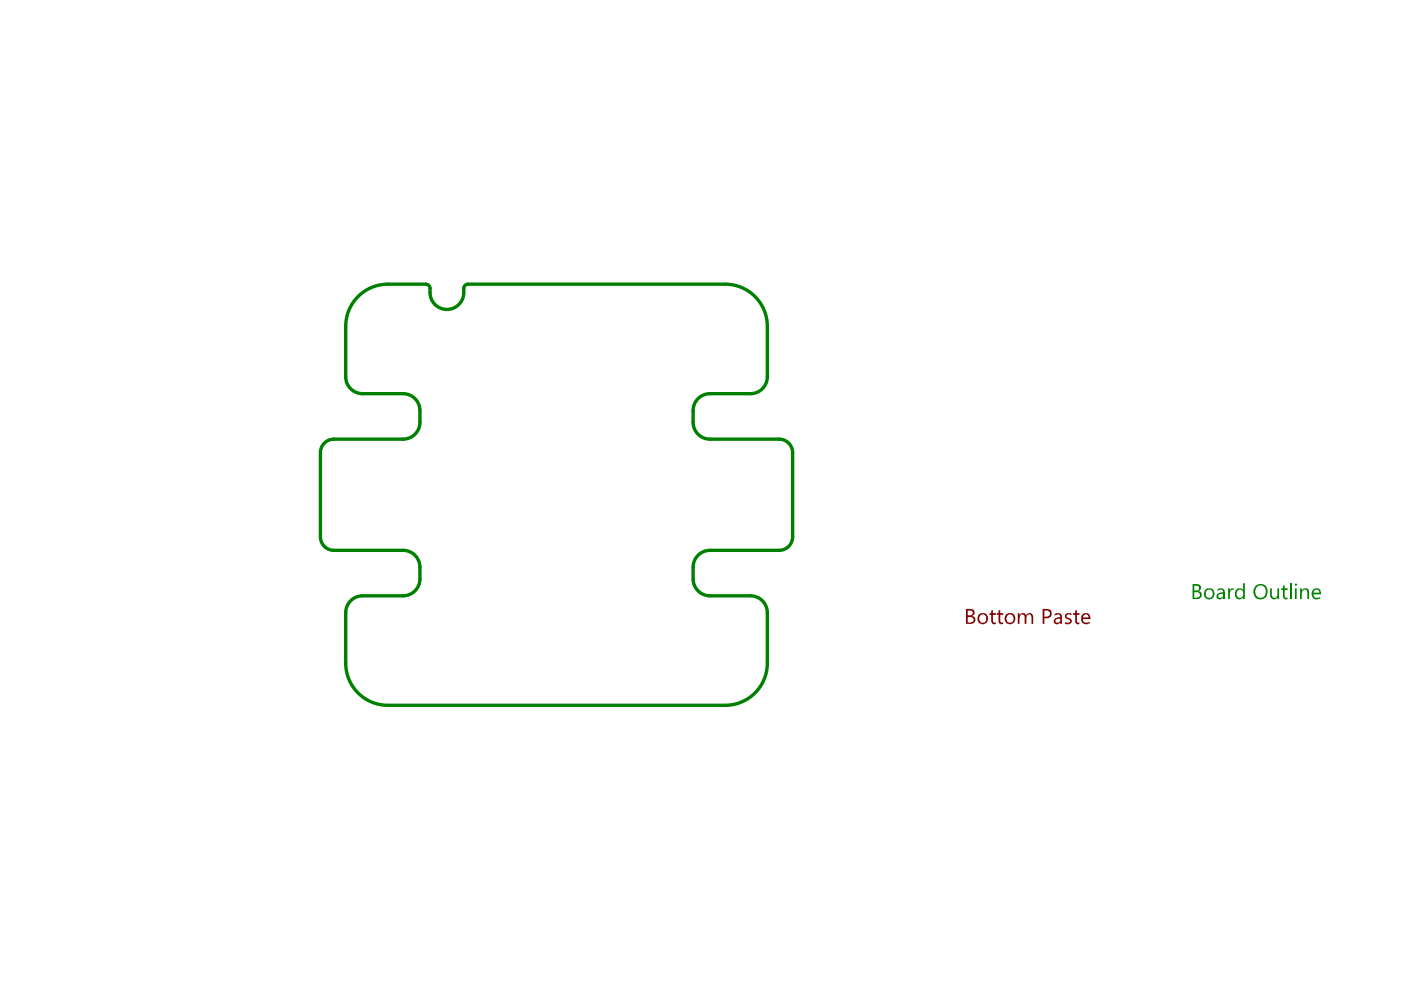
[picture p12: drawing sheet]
<svg xmlns="http://www.w3.org/2000/svg" width="297mm" height="210mm" viewBox="0 0 297 210" stroke-linecap="round" stroke-linejoin="round" font-family="sans-serif">
<g fill="none" stroke="#008000" stroke-width=".71">
<path d="M73.3 69.2v10.8M82.2 60.3h8.1M91.2 61.1v.9M98.3 61.1v.9M99.2 60.3h54.6M162.7 69.2v10.7M67.9 96.1v17.6M70.8 93.1h14.7M76.9 83.5h8.6M89 87v2.5M147 87v2.5M150.5 93.1h14.7"/>
<path d="M150.5 83.5h8.6M168.1 96v17.8M70.8 116.7h14.7M150.5 116.7h14.7M73.3 129.8v10.8M76.9 126.3h8.6M89 120.3v2.5M147 120.3v2.5M150.5 126.3h8.6M162.7 129.9v10.7M82.2 149.5h71.6"/>
</g>
<g fill="#008000">
<path d="M260.4 124.7h.3v.5l.1-.1a.51 .51 0 0 1 .8-.4l-.1 .4a.62 .62 0 0 0-.8 .7v1.2h-.3z"/>
<path d="M269.3 124.7h.3v1.4a.59 .59 0 0 0 .6 .6 .59 .59 0 0 0 .6-.6v-1.4h.4v2.3h-.4v-.4a.83 .83 0 0 1-1 .4 .83 .83 0 0 1-.5-.9z"/>
<path d="M272 124.2l.4-.1v.6h.6v.4h-.6v1.3a.41 .41 0 0 0 .2 .4 .41 .41 0 0 0 .4-.1v.3a.71 .71 0 0 1-1-.6v-1.3h-.4v-.4h.4z"/>
<path d="M253.2 124.2v1h.6a.38 .38 0 0 0 .4-.5v-.1a.38 .38 0 0 0-.5-.4zM253.2 125.6v1.1l.6-.1a.56 .56 0 0 0 .6-.6 .56 .56 0 0 0-.7-.4zM252.8 123.8h1a.79 .79 0 0 1 .9 .7 .79 .79 0 0 1-.6 .9h.1a.73 .73 0 0 1 .6 1.1l-.4 .4-.3 .1h-1.3z"/>
<path d="M255.8 125.3a.94 .94 0 0 0-.1 1.1 .94 .94 0 0 0 1.1 .3 1 1 0 0 0-.3-1.7h-.4zM255.3 125.9a1.16 1.16 0 0 1 2.3 0 1.16 1.16 0 0 1-2.3 0z"/>
<path d="M258.3 126.2a.54 .54 0 0 0 .7 .5 .54 .54 0 0 0 .3-.8h-.6zM258.1 124.9a.99 .99 0 0 1 1.6 .7v1.4h-.4v-.4a.74 .74 0 0 1-.9 .5 .74 .74 0 0 1-.5-.8 .74 .74 0 0 1 .8-.6l.6-.2a.56 .56 0 0 0-.4-.5 .56 .56 0 0 0-.6 .2l-.2 .1z"/>
<path d="M262 125.1a1 1 0 0 1 1.6 0v-1.4h.3v3.3h-.3v-.4a1.01 1.01 0 0 1-1.5 .3 1.01 1.01 0 0 1-.2-1.4zM262.4 125.2v.1a.84 .84 0 0 0-.2 .9 .84 .84 0 0 0 .8 .5l.5-.2 .1-.8a.68 .68 0 0 0-.5-.7 .68 .68 0 0 0-.7 .2z"/>
<path d="M266.3 124.7a1.39 1.39 0 0 0 .9 2 1.26 1.26 0 0 0 1.2-1.4 1.14 1.14 0 0 0-.8-1.1 1.14 1.14 0 0 0-1.3 .5zM266.2 124.2a1.59 1.59 0 0 1 2.1 0 1.59 1.59 0 0 1 .3 2.1 1.52 1.52 0 0 1-1.9 .7 1.52 1.52 0 0 1-1-1.8z"/>
</g>
<path d="M273.6 123.7v3.3" fill="none" stroke="#008000" stroke-width=".36"/>
<g fill="#008000">
<path d="M275.6 124.7h.4v.4a.83 .83 0 0 1 1-.4 .83 .83 0 0 1 .5 1v1.3h-.3v-1.3a.6 .6 0 0 0-.7-.7 .6 .6 0 0 0-.5 .7v1.3h-.4z"/>
<path d="M274.5 124a.25 .25 0 0 1 .5 0 .25 .25 0 0 1-.5 0zM274.6 124.7h.3v2.3h-.3z"/>
<path d="M278.6 125.2l-.1 .5h1.2a.61 .61 0 0 0-.3-.7 .61 .61 0 0 0-.8 .2zM278.4 125a1.04 1.04 0 0 1 1.2-.1 1.04 1.04 0 0 1 .5 1.1h-1.6a.82 .82 0 0 0 1.2 .6h.2v.2a1.16 1.16 0 0 1-1.6-.1 1.16 1.16 0 0 1 .1-1.6z"/>
</g>
<g fill="none" stroke="#008000" stroke-width=".71">
<path d="M73.3 79.9a3.6 3.6 0 0 0 3.6 3.6M82.2 60.3a8.9 8.9 0 0 0-8.9 8.9M90.3 60.3a.89 .89 0 0 1 .9 .8M91.2 62a3.6 3.6 0 0 0 3.6 3.6 3.6 3.6 0 0 0 3.5-3.6M99.2 60.3a.89 .89 0 0 0-.9 .8M153.8 60.3a8.9 8.9 0 0 1 8.9 8.9M162.7 79.9a3.6 3.6 0 0 1-3.6 3.6M70.8 93.1a2.86 2.86 0 0 0-2.9 2.9M85.5 83.5a3.6 3.6 0 0 1 3.5 3.5M89 89.5a3.6 3.6 0 0 1-3.5 3.6M146.9 89.5a3.6 3.6 0 0 0 3.6 3.6M150.5 83.5a3.6 3.6 0 0 0-3.5 3.5"/>
<path d="M165.2 93.1a2.86 2.86 0 0 1 2.9 2.9M67.9 113.8a2.86 2.86 0 0 0 2.9 2.9M85.5 116.7a3.6 3.6 0 0 1 3.5 3.6M150.5 116.7a3.6 3.6 0 0 0-3.5 3.6M168.1 113.8a2.86 2.86 0 0 1-2.9 2.9M76.9 126.3a3.6 3.6 0 0 0-3.6 3.6M89 122.8a3.6 3.6 0 0 1-3.5 3.5M147 122.8a3.6 3.6 0 0 0 3.5 3.5M159.1 126.3a3.6 3.6 0 0 1 3.6 3.6M73.3 140.6a8.9 8.9 0 0 0 8.9 8.9M162.7 140.6a8.9 8.9 0 0 1-8.9 8.9"/>
</g>
<g fill="#800000">
<path d="M210.2 129.5l.3-.1v.6h.7v.4h-.7v1.3a.42 .42 0 0 0 .7 .3v.3a.68 .68 0 0 1-1-.6v-1.3h-.4v-.4h.4z"/>
<path d="M211.7 129.5l.4-.1v.6h.6v.4h-.6v1.3a.42 .42 0 0 0 .6 .3v.3a.68 .68 0 0 1-1-.6v-1.3h-.4v-.4h.4z"/>
<path d="M215.8 130h.4v.4a.85 .85 0 0 1 1.4 .1 .76 .76 0 0 1 1-.5 .76 .76 0 0 1 .5 .9v1.4h-.4v-1.3a.56 .56 0 0 0-.5-.7 .56 .56 0 0 0-.6 .6v1.4h-.4v-1.4a.51 .51 0 0 0-.5-.6 .51 .51 0 0 0-.5 .6v1.4h-.4z"/>
<path d="M225.8 130.4a1.08 1.08 0 0 1 1.3-.3v.4a.56 .56 0 0 0-.6-.2 .56 .56 0 0 0-.4 .5l.3 .1a.92 .92 0 0 1 .8 1l-.1 .1a.95 .95 0 0 1-1.3 .2v-.4a.91 .91 0 0 0 1.1 0v-.1a.34 .34 0 0 0-.5-.3l-.6-.5z"/>
<path d="M228 129.5l.3-.1v.6h.6v.4h-.6v1.3a.32 .32 0 0 0 .2 .4 .32 .32 0 0 0 .4-.1v.3l-.4 .1a.63 .63 0 0 1-.5-.7v-1.3h-.5v-.4h.5z"/>
<path d="M205.2 129.5v1h.4a.51 .51 0 0 0 .7-.5 .51 .51 0 0 0-.6-.5zM205.2 130.8v1.2h.6a.6 .6 0 0 0 .6-.6 .6 .6 0 0 0-.7-.6zM204.8 129.1h1a.79 .79 0 0 1 .8 .7 .79 .79 0 0 1-.5 .8 .83 .83 0 0 1 .7 1 .83 .83 0 0 1-1 .7h-1z"/>
<path d="M207.7 130.6a.86 .86 0 0 0 0 .9 .86 .86 0 0 0 .7 .5 .71 .71 0 0 0 .7-1 .72 .72 0 0 0-.6-.7 .72 .72 0 0 0-.8 .3zM207.2 131.2a1.17 1.17 0 0 1 2.3 0 1.17 1.17 0 0 1-2.3 0z"/>
<path d="M213.5 130.5a.99 .99 0 0 0 .2 1.4 .79 .79 0 0 0 .9 0 .79 .79 0 0 0 .3-.8v-.1a.76 .76 0 0 0-.5-.7 .76 .76 0 0 0-.9 .2zM213.2 130.5a1.15 1.15 0 0 1 1.6-.3 1.15 1.15 0 0 1 .4 1.5 1.16 1.16 0 0 1-1.6 .6 1.16 1.16 0 0 1-.5-1.6z"/>
<path d="M221.4 129.5v1.2h.5a.64 .64 0 0 0 .7-.6 .64 .64 0 0 0-.7-.6zM221.1 129.1h.9a1 1 0 0 1 1 1 1 1 0 0 1-.9 1h-.7v1.2h-.3z"/>
<path d="M223.8 131.5a.43 .43 0 0 0 .2 .5 .43 .43 0 0 0 .5-.1 .47 .47 0 0 0 .3-.7h-.6zM223.6 130.2a.91 .91 0 0 1 1-.2 .91 .91 0 0 1 .5 .8v1.5h-.3v-.4a.7 .7 0 0 1-.8 .5 .7 .7 0 0 1-.6-.8l.3-.5 1.1-.3a.59 .59 0 0 0-.5-.5 .59 .59 0 0 0-.6 .2z"/>
<path d="M229.7 130.5l-.1 .4h1.2a.59 .59 0 0 0-.4-.6 .59 .59 0 0 0-.7 .2zM229.4 130.4a1 1 0 0 1 1.2-.4 1 1 0 0 1 .6 1.1v.2h-1.6a.71 .71 0 0 0 .4 .7 .71 .71 0 0 0 .8-.1l.2-.1v.4a1.18 1.18 0 0 1-1.3 0 1.18 1.18 0 0 1-.5-1.3z"/>
</g>
</svg>
